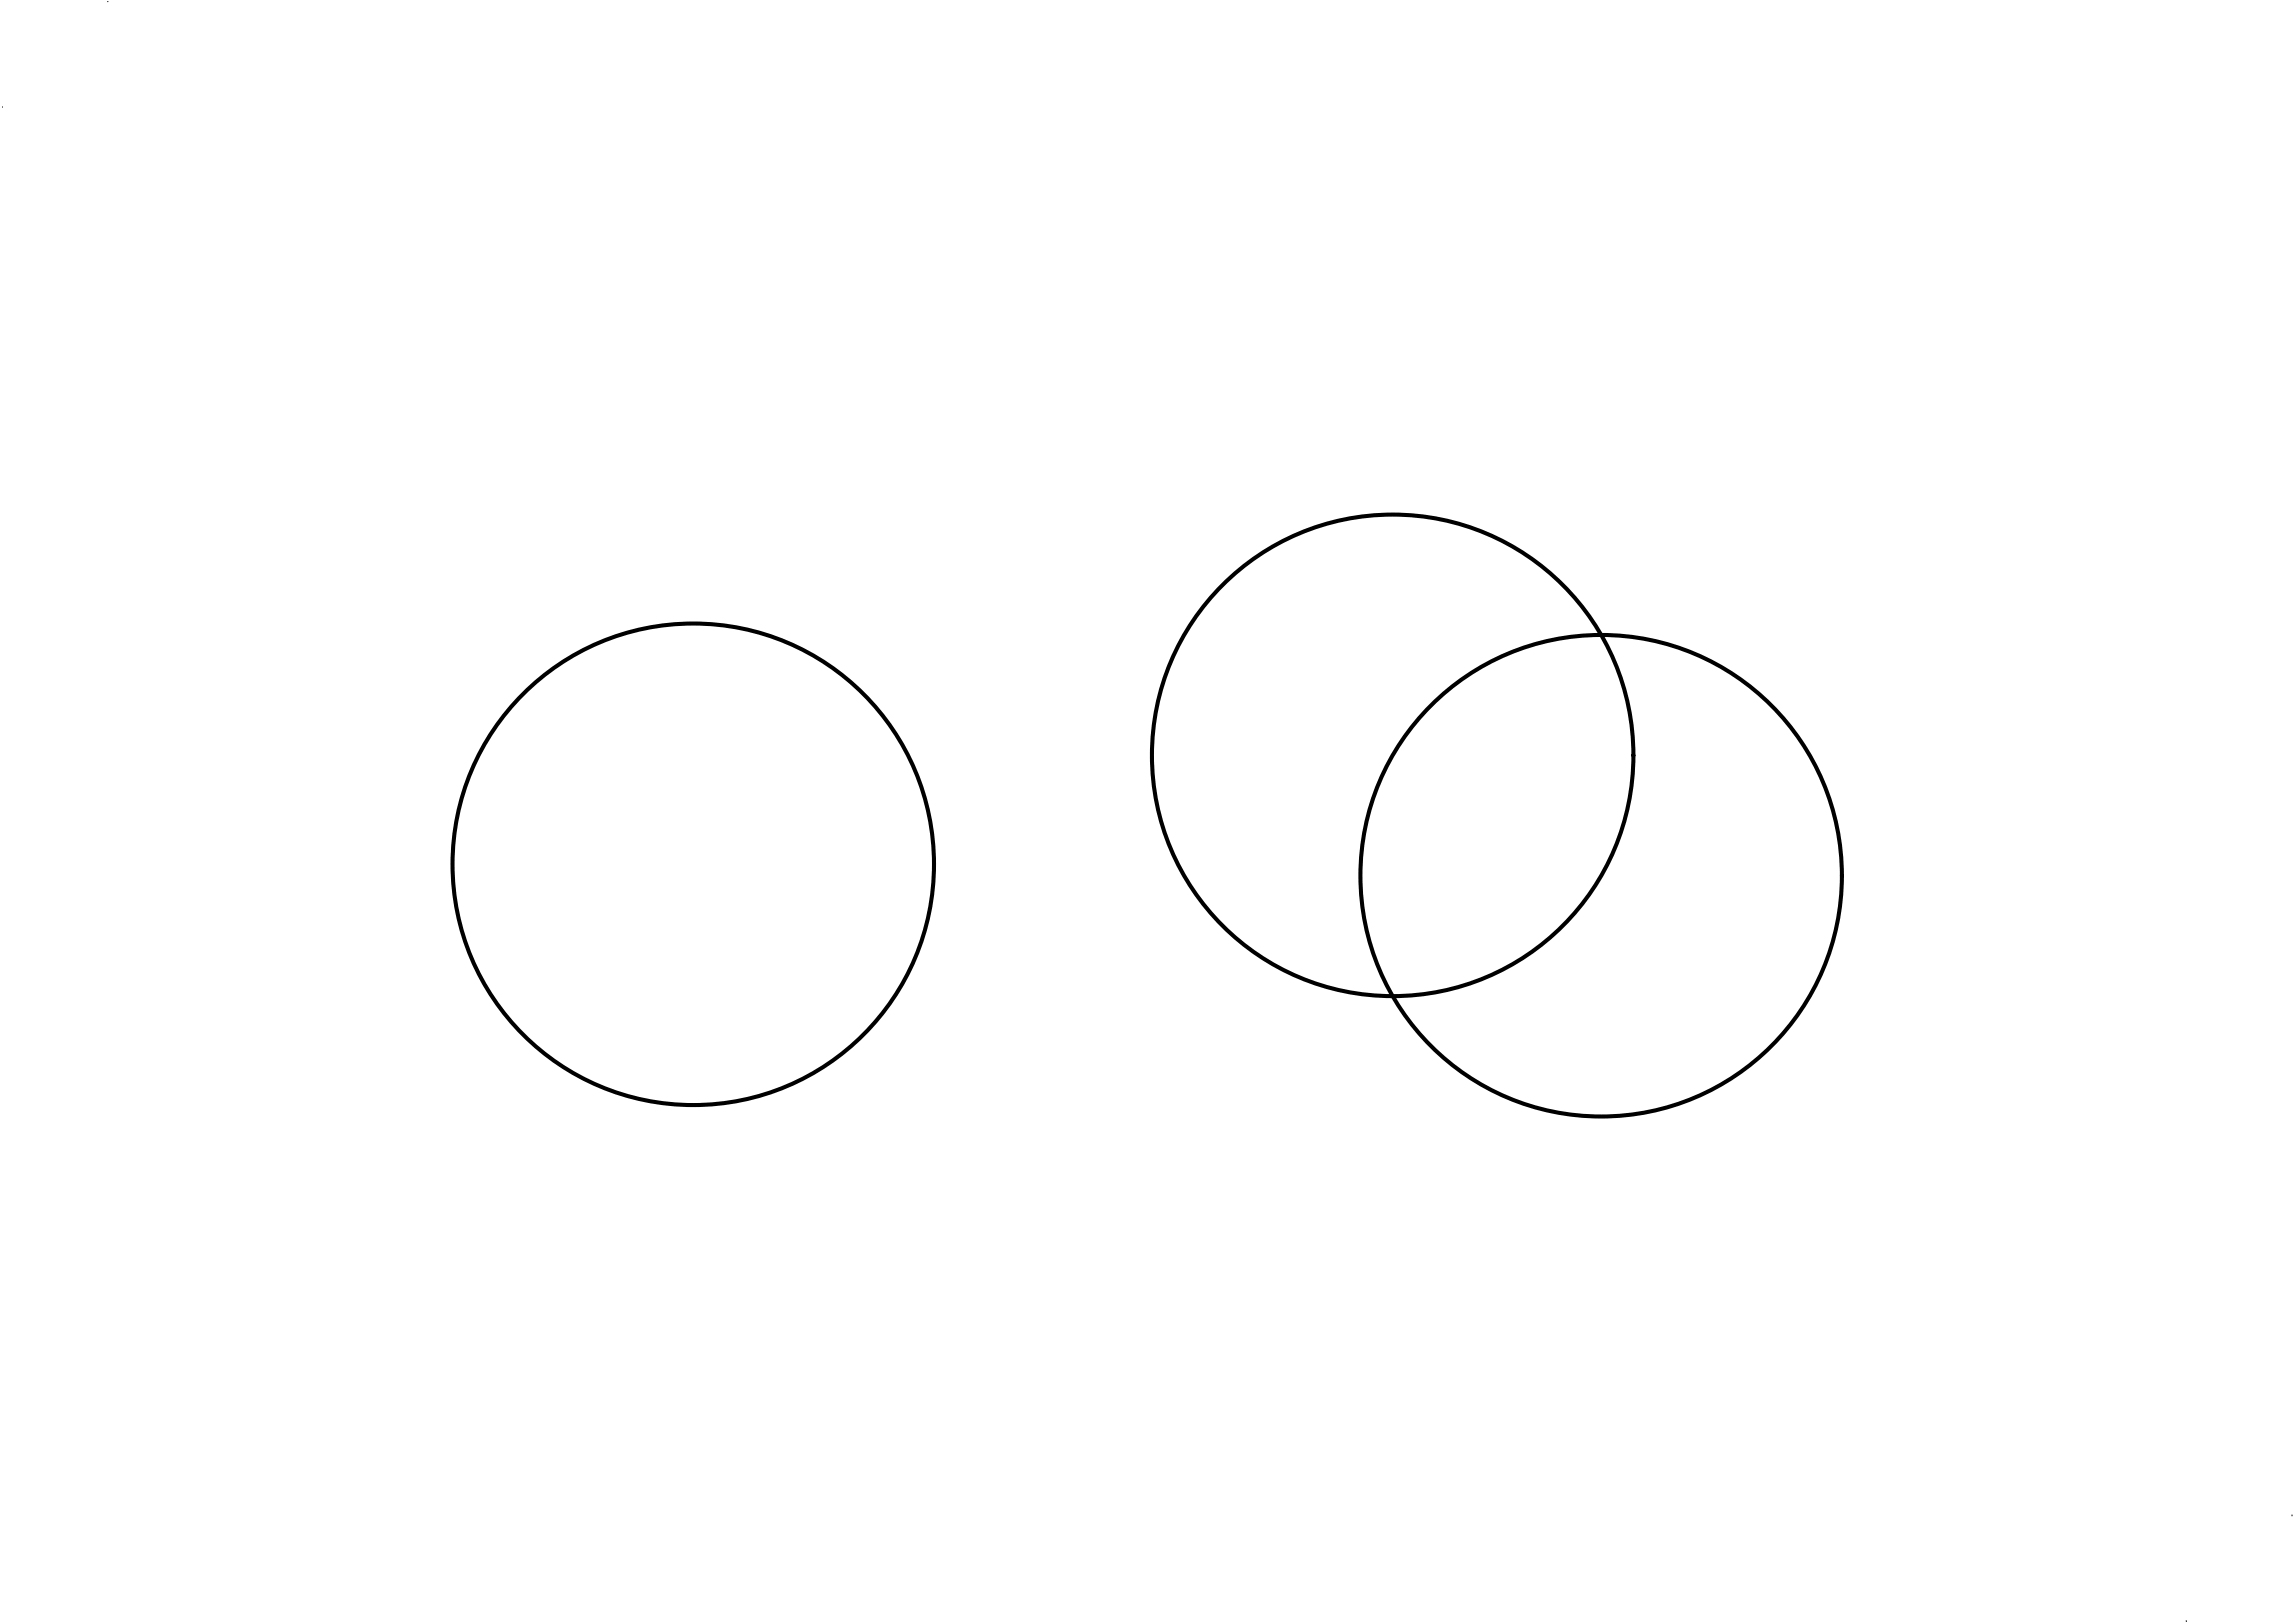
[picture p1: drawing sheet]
<svg xmlns="http://www.w3.org/2000/svg" width="1189mm" height="841mm" viewBox="0 0 1189 841" stroke-linecap="round" stroke-linejoin="round" font-family="sans-serif">
<!-- layer: 0 -->
<g fill="none" stroke="#000" stroke-width="2.1">
<circle cx="722" cy="391" r="125"/>
<circle cx="359" cy="448" r="125"/>
<circle cx="830" cy="454" r="125"/>
</g>
<path d="M56 1h.1M1 56h.1M1188 786h.1M1133 840h.1" fill="none" stroke="#000" stroke-width=".52"/>
</svg>
